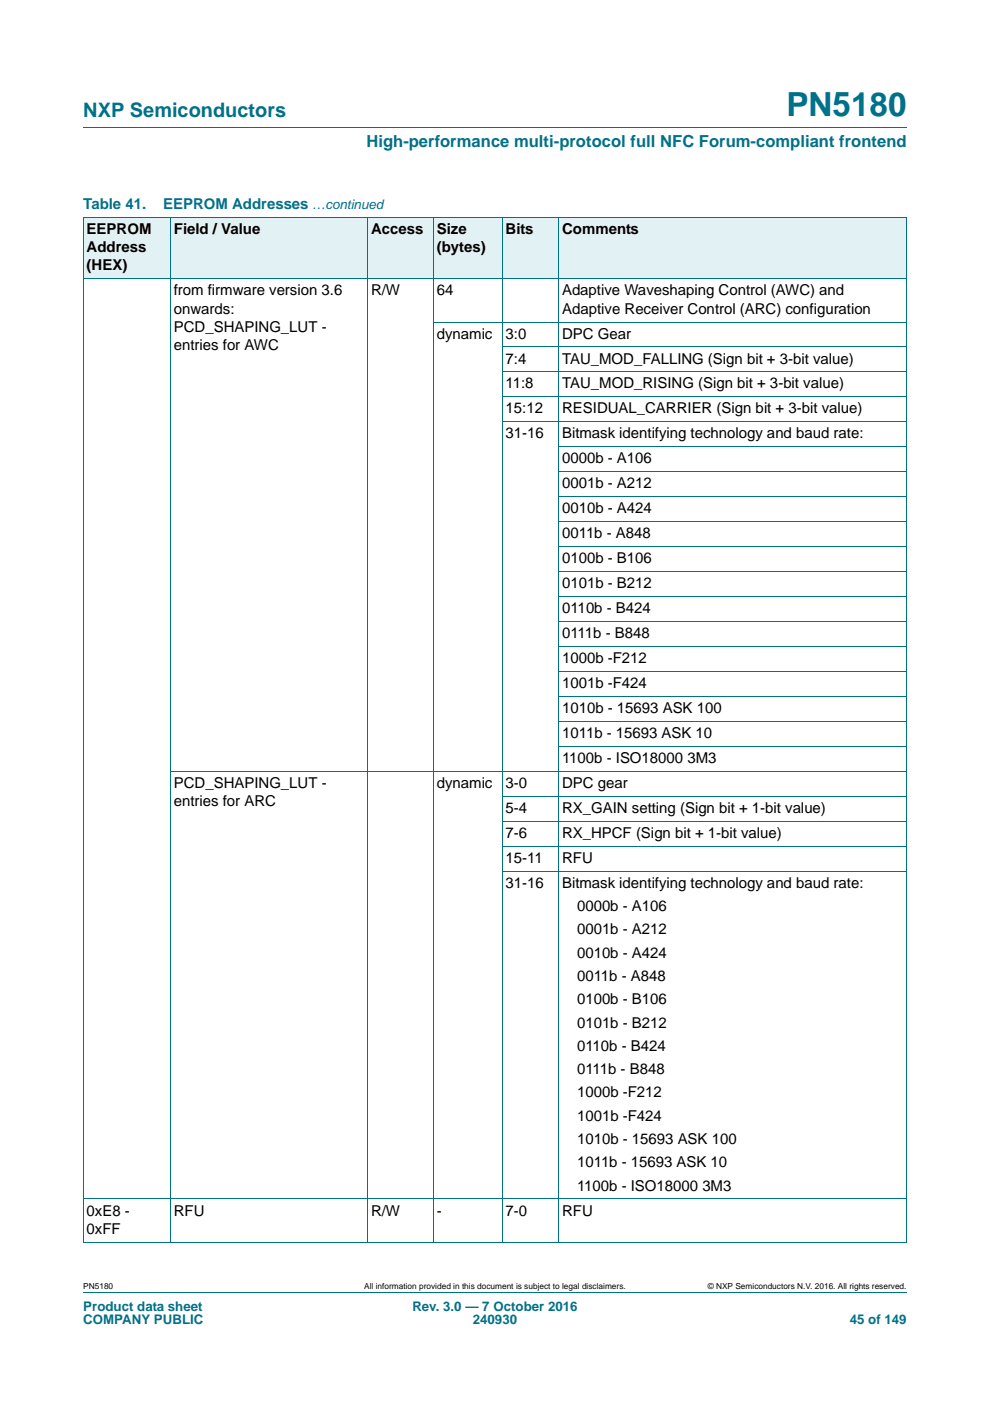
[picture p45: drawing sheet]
<svg xmlns="http://www.w3.org/2000/svg" width="210mm" height="297mm" viewBox="0 0 210 297" stroke-linecap="round" stroke-linejoin="round" font-family="sans-serif">
<defs><g id="words">
<text font-size="7" fill="#00718a" x="166.8" y="24.6">PN5180</text>
<text font-size="4.2" fill="#00718a" x="17.7" y="24.9">NXP Semiconductors</text>
<text font-size="3.5" fill="#00718a" x="77.7" y="31.1">High-performance multi-protocol full NFC Forum-compliant frontend</text>
<g font-size="3.2" fill="#00718a">
<text x="17.7" y="44.3">Table 41.</text>
<text x="34.6" y="44.3">EEPROM Addresses</text>
</g>
<g font-size="3.2">
<text x="18.4" y="49.6">EEPROM</text>
<text x="18.4" y="53.4">Address</text>
<text x="36.9" y="49.6">Field / Value</text>
<text x="78.7" y="49.6">Access</text>
<text x="92.6" y="49.6">Size</text>
<text x="92.6" y="53.4">(bytes)</text>
<text x="107.3" y="49.6">Bits</text>
<text x="119.2" y="49.6">Comments</text>
<text x="18.4" y="57.3">(HEX)</text>
<text x="36.9" y="62.6">from firmware version 3.6</text>
<text x="78.7" y="62.6">R/W</text>
<text x="92.6" y="62.6">64</text>
<text x="119.2" y="62.6">Adaptive Waveshaping Control (AWC) and</text>
<text x="36.9" y="66.5">onwards:</text>
<text x="36.9" y="70.4">PCD_SHAPING_LUT -</text>
<text x="92.6" y="71.8">dynamic</text>
<text x="107.2" y="71.8">3:0</text>
<text x="119.2" y="71.8">DPC Gear</text>
<text x="119.2" y="66.5">Adaptive Receiver Control (ARC) configuration</text>
<text x="36.9" y="74.3">entries for AWC</text>
<text x="107.3" y="77.1">7:4</text>
<text x="119.2" y="77.1">TAU_MOD_FALLING (Sign bit + 3-bit value)</text>
<text x="107.3" y="82.4">11:8</text>
<text x="119.2" y="82.4">TAU_MOD_RISING (Sign bit + 3-bit value)</text>
<text x="107.3" y="87.7">15:12</text>
<text x="119.2" y="87.7">RESIDUAL_CARRIER (Sign bit + 3-bit value)</text>
<text x="107.3" y="92.9">31-16</text>
<text x="119.2" y="92.9">Bitmask identifying technology and baud rate:</text>
<text x="119.2" y="98.2">0000b - A106</text>
<text x="119.2" y="103.5">0001b - A212</text>
<text x="119.2" y="108.8">0010b - A424</text>
<text x="119.2" y="114.1">0011b - A848</text>
<text x="119.2" y="119.4">0100b - B106</text>
<text x="119.2" y="124.7">0101b - B212</text>
<text x="119.2" y="130">0110b - B424</text>
<text x="119.2" y="135.3">0111b - B848</text>
<text x="119.2" y="140.6">1000b -F212</text>
<text x="119.2" y="145.9">1001b -F424</text>
<text x="119.2" y="151.2">1010b - 15693 ASK 100</text>
<text x="119.2" y="156.5">1011b - 15693 ASK 10</text>
<text x="119.2" y="161.8">1100b - ISO18000 3M3</text>
<text x="36.9" y="167.1">PCD_SHAPING_LUT -</text>
<text x="92.6" y="167.1">dynamic</text>
<text x="107.2" y="167.1">3-0</text>
<text x="119.2" y="167.1">DPC gear</text>
<text x="36.9" y="170.9">entries for ARC</text>
<text x="107.3" y="172.4">5-4</text>
<text x="119.2" y="172.4">RX_GAIN setting (Sign bit + 1-bit value)</text>
<text x="107.3" y="177.7">7-6</text>
<text x="119.2" y="177.7">RX_HPCF (Sign bit + 1-bit value)</text>
<text x="107.3" y="182.9">15-11</text>
<text x="119.2" y="182.9">RFU</text>
<text x="107.3" y="188.2">31-16</text>
<text x="119.2" y="188.2">Bitmask identifying technology and baud rate:</text>
<text x="122.4" y="193.2">0000b - A106</text>
<text x="122.4" y="198.1">0001b - A212</text>
<text x="122.4" y="203.1">0010b - A424</text>
<text x="122.4" y="208">0011b - A848</text>
<text x="122.4" y="212.9">0100b - B106</text>
<text x="122.4" y="217.9">0101b - B212</text>
<text x="122.4" y="222.8">0110b - B424</text>
<text x="122.4" y="227.7">0111b - B848</text>
<text x="122.4" y="232.7">1000b -F212</text>
<text x="122.4" y="237.6">1001b -F424</text>
<text x="122.4" y="242.5">1010b - 15693 ASK 100</text>
<text x="122.4" y="247.5">1011b - 15693 ASK 10</text>
<text x="18.4" y="257.7">0xE8 -</text>
<text x="36.9" y="257.7">RFU</text>
<text x="78.7" y="257.7">R/W</text>
<text x="92.6" y="257.7">-</text>
<text x="107.3" y="257.7">7-0</text>
<text x="119.2" y="257.7">RFU</text>
<text x="122.4" y="252.4">1100b - ISO18000 3M3</text>
<text x="18.4" y="261.6">0xFF</text>
</g>
<g font-size="2.8" fill="#00718a">
<text x="66.2" y="44.3">…continued</text>
<text x="17.7" y="277.9">Product data sheet</text>
<text x="17.7" y="280.8">COMPANY PUBLIC</text>
<text x="87.5" y="277.9">Rev. 3.0 — 7 October 2016</text>
<text x="100.3" y="280.8">240930</text>
<text x="180.2" y="280.8">45 of 149</text>
</g>
<g font-size="1.8">
<text x="17.7" y="273.3">PN5180</text>
<text x="77.3" y="273.3">All information provided in this document is subject to legal disclaimers.</text>
<text x="150.1" y="273.3">© NXP Semiconductors N.V. 2016. All rights reserved.</text>
</g>
</g></defs>
<path d="M17.7 27h174.6M17.7 273.9h174.6" fill="none" stroke="#00718a" stroke-width=".21"/>
<g fill="#e2f1f4">
<path d="M17.7 46h18.5v13.1h-18.5z"/>
<path d="M36.2 46h41.8v13.1h-41.8z"/>
<path d="M78 46h13.9v13.1h-13.9z"/>
<path d="M91.9 46h14.7v13.1h-14.7z"/>
<path d="M106.6 46h11.9v13.1h-11.9z"/>
<path d="M118.5 46h73.8v13.1h-73.8z"/>
</g>
<g fill="none" stroke="#00718a" stroke-width=".21">
<path d="M17.6 46h174.7M17.6 59.1h174.7M17.7 46.1v217.2M36.2 46v217.4M78 46v217.4M92 46v217.4M106.6 46v217.4M118.5 46v217.4M192.3 46.1v217.2M91.9 68.3h100.4M106.5 73.6h85.8M106.5 78.9h85.8"/>
<path d="M106.5 84.1h85.8M106.5 89.4h85.8M118.5 94.7h73.8M118.5 100h73.8M118.5 105.3h73.8M118.5 110.6h73.8M118.5 115.9h73.8M118.5 121.2h73.8M118.5 126.5h73.8M118.5 131.8h73.8M118.5 137.1h73.8M118.5 142.4h73.8"/>
<path d="M118.5 147.6h73.8M118.5 152.9h73.8M118.5 158.2h73.8M36.1 163.5h156.2M106.5 168.8h85.8M106.5 174.1h85.8M106.5 179.4h85.8M106.5 184.7h85.8M17.6 254.2h174.7M17.6 263.4h174.7"/>
</g>
<use href="#words"/>
</svg>
